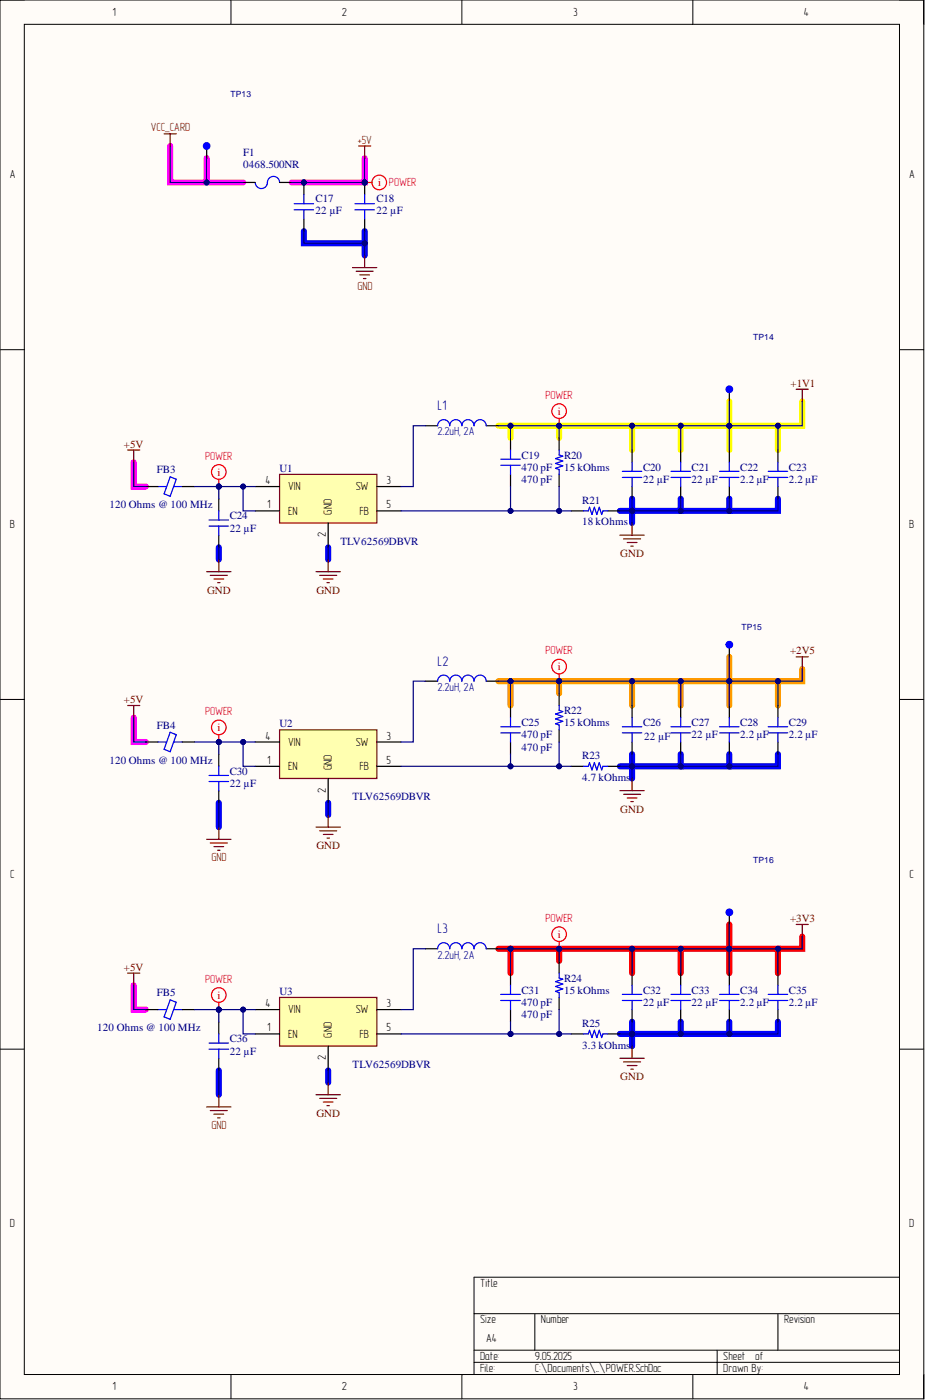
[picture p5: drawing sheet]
<svg xmlns="http://www.w3.org/2000/svg" width="193mm" height="292mm" viewBox="0 0 193 292" stroke-linecap="round" stroke-linejoin="round" font-family="sans-serif">
<defs><g id="words">
<g font-size="2.9" fill="#000080">
<text x="91.3" y="85.6">L1</text>
<text x="91.3" y="138.9">L2</text>
<text x="91.3" y="194.7">L3</text>
</g>
<g font-size="2.5">
<text x="23.5" y="3.3">1</text>
<text x="71.3" y="3.3">2</text>
<text x="119.6" y="3.3">3</text>
<text x="167.7" y="3.3">4</text>
<text x="2" y="37.2">A</text>
<text x="189.7" y="37.2">A</text>
<text x="55.4" y="101">4</text>
<text x="80.6" y="101">3</text>
<text x="55.7" y="106.1">1</text>
<text x="60.1" y="107.4">EN</text>
<text x="60.1" y="102.3">VIN</text>
<text x="69.2" y="107.4" transform="rotate(-90 69.2 107.4)">GND</text>
<text x="74.2" y="102.3">SW</text>
<text x="75" y="107.4">FB</text>
<text x="80.6" y="106.1">5</text>
<text x="2" y="110.1">B</text>
<text x="68" y="112.1" transform="rotate(-90 68 112.1)">2</text>
<text x="189.7" y="110.1">B</text>
<text x="55.4" y="154.3">4</text>
<text x="60.1" y="155.6">VIN</text>
<text x="74.2" y="155.6">SW</text>
<text x="80.6" y="154.3">3</text>
<text x="55.7" y="159.4">1</text>
<text x="60.1" y="160.6">EN</text>
<text x="69.2" y="160.6" transform="rotate(-90 69.2 160.6)">GND</text>
<text x="75" y="160.6">FB</text>
<text x="80.6" y="159.4">5</text>
<text x="68" y="165.4" transform="rotate(-90 68 165.4)">2</text>
<text x="2.1" y="183.2">C</text>
<text x="189.8" y="183.2">C</text>
<text x="55.4" y="210.1">4</text>
<text x="55.7" y="215.2">1</text>
<text x="60.1" y="211.4">VIN</text>
<text x="74.2" y="211.4">SW</text>
<text x="80.6" y="210.1">3</text>
<text x="80.6" y="215.2">5</text>
<text x="60.1" y="216.5">EN</text>
<text x="68" y="221.2" transform="rotate(-90 68 221.2)">2</text>
<text x="69.2" y="216.5" transform="rotate(-90 69.2 216.5)">GND</text>
<text x="75" y="216.5">FB</text>
<text x="2" y="256.1">D</text>
<text x="189.7" y="256.1">D</text>
<text x="100.2" y="268.5">Title</text>
<text x="100.2" y="276.1">Size</text>
<text x="101.4" y="279.9">A4</text>
<text x="112.8" y="276.1">Number</text>
<text x="163.6" y="276.1">Revision</text>
<text x="100.2" y="283.7">Date:</text>
<text x="100.2" y="286.3">File:</text>
<text x="111.6" y="283.7">9.05.2025</text>
<text x="111.6" y="286.3">C:\Documents\..\POWER.SchDoc</text>
<text x="150.9" y="283.7">Sheet</text>
<text x="150.9" y="286.3">Drawn By:</text>
<text x="157.6" y="283.7">of</text>
<text x="23.5" y="290.1">1</text>
<text x="71.3" y="290.1">2</text>
<text x="119.6" y="290.1">3</text>
<text x="167.7" y="290.1">4</text>
</g>
<g font-size="2.5" fill="#800000">
<text x="31.4" y="27.4">VCC_CARD</text>
<text x="74.6" y="29.9">+5V</text>
<text x="74.6" y="60.4">GND</text>
<text x="44.1" y="179.7">GND</text>
<text x="44.1" y="235.5">GND</text>
</g>
<g font-size="2.5" fill="#f00">
<text x="113.8" y="83.2">POWER</text>
<text x="42.8" y="95.9">POWER</text>
<text x="113.8" y="136.5">POWER</text>
<text x="42.8" y="149.2">POWER</text>
<text x="113.8" y="192.4">POWER</text>
<text x="42.8" y="205.1">POWER</text>
</g>
<g font-size="2.5" fill="#000080">
<text x="91.3" y="90.9">2.2uH, 2A</text>
<text x="91.3" y="144.2">2.2uH, 2A</text>
<text x="91.3" y="200">2.2uH, 2A</text>
</g>
<g font-size="2.3" fill="#000080">
<text x="50.7" y="32.5">F1</text>
<text x="50.7" y="35">0468.500NR</text>
<text x="65.8" y="42.1">C17</text>
<text x="65.8" y="44.7">22 µF</text>
<text x="78.5" y="42.1">C18</text>
<text x="78.5" y="44.7">22 µF</text>
<text x="108.8" y="95.7">C19</text>
<text x="117.7" y="95.7">R20</text>
<text x="32.7" y="98.7">FB3</text>
<text x="58.3" y="98.5">U1</text>
<text x="108.8" y="100.8">470 pF</text>
<text x="108.8" y="98.2">470 pF</text>
<text x="117.7" y="98.2">15 kOhms</text>
<text x="134.1" y="100.8">22 µF</text>
<text x="134.1" y="98.2">C20</text>
<text x="144.3" y="100.8">22 µF</text>
<text x="144.3" y="98.2">C21</text>
<text x="154.4" y="100.8">2.2 µF</text>
<text x="154.4" y="98.2">C22</text>
<text x="164.6" y="100.8">2.2 µF</text>
<text x="164.6" y="98.2">C23</text>
<text x="22.8" y="106.1">120 Ohms @ 100 MHz</text>
<text x="121.5" y="105.1">R21</text>
<text x="47.9" y="110.9">22 µF</text>
<text x="47.9" y="108.4">C24</text>
<text x="71" y="113.7">TLV62569DBVR</text>
<text x="121.5" y="109.6">18 kOhms</text>
<text x="117.7" y="149">R22</text>
<text x="32.7" y="152">FB4</text>
<text x="58.3" y="151.8">U2</text>
<text x="108.8" y="151.5">C25</text>
<text x="108.8" y="154.1">470 pF</text>
<text x="117.7" y="151.5">15 kOhms</text>
<text x="134.1" y="151.5">C26</text>
<text x="134.4" y="154.3">22 µF</text>
<text x="144.3" y="154.1">22 µF</text>
<text x="144.3" y="151.5">C27</text>
<text x="154.4" y="154.1">2.2 µF</text>
<text x="154.4" y="151.5">C28</text>
<text x="164.6" y="154.1">2.2 µF</text>
<text x="164.6" y="151.5">C29</text>
<text x="22.8" y="159.4">120 Ohms @ 100 MHz</text>
<text x="47.9" y="161.7">C30</text>
<text x="108.8" y="156.6">470 pF</text>
<text x="121.5" y="158.4">R23</text>
<text x="47.9" y="164.2">22 µF</text>
<text x="73.5" y="167">TLV62569DBVR</text>
<text x="121.5" y="162.9">4.7 kOhms</text>
<text x="32.7" y="207.9">FB5</text>
<text x="58.3" y="207.6">U3</text>
<text x="108.8" y="207.3">C31</text>
<text x="108.8" y="209.9">470 pF</text>
<text x="117.7" y="207.3">15 kOhms</text>
<text x="117.7" y="204.8">R24</text>
<text x="134.1" y="209.9">22 µF</text>
<text x="134.1" y="207.3">C32</text>
<text x="144.3" y="209.9">22 µF</text>
<text x="144.3" y="207.3">C33</text>
<text x="154.4" y="209.9">2.2 µF</text>
<text x="154.4" y="207.3">C34</text>
<text x="164.6" y="209.9">2.2 µF</text>
<text x="164.6" y="207.3">C35</text>
<text x="20.3" y="215.2">120 Ohms @ 100 MHz</text>
<text x="108.8" y="212.4">470 pF</text>
<text x="121.5" y="214.2">R25</text>
<text x="47.9" y="220">22 µF</text>
<text x="47.9" y="217.5">C36</text>
<text x="121.5" y="218.8">3.3 kOhms</text>
<text x="73.5" y="222.8">TLV62569DBVR</text>
</g>
<g font-size="2.3" fill="#f00">
<text x="78.9" y="38.8">i POWER</text>
<text x="116.4" y="86.5">i</text>
<text x="45.4" y="99.2">i</text>
<text x="116.4" y="139.8">i</text>
<text x="45.4" y="152.5">i</text>
<text x="116.4" y="195.7">i</text>
<text x="45.4" y="208.4">i</text>
</g>
<g font-size="2.3" fill="#800000">
<text x="164.9" y="80.7">+1V1</text>
<text x="25.9" y="93.4">+5V</text>
<text x="129.4" y="116.2">GND</text>
<text x="43.2" y="123.8">GND</text>
<text x="66" y="123.8">GND</text>
<text x="164.8" y="136.5">+2V5</text>
<text x="25.9" y="146.7">+5V</text>
<text x="129.4" y="169.5">GND</text>
<text x="66" y="177.1">GND</text>
<text x="164.8" y="192.4">+3V3</text>
<text x="25.9" y="202.5">+5V</text>
<text x="129.4" y="225.4">GND</text>
<text x="66" y="233">GND</text>
</g>
<g font-size="1.8" fill="#000080">
<text x="48.1" y="20.1">TP13</text>
<text x="157.1" y="70.9">TP14</text>
<text x="154.7" y="131.5">TP15</text>
<text x="157.1" y="180">TP16</text>
</g>
</g></defs>
<path d="M0 0h192.7v291.9h-192.7z" fill-rule="evenodd" fill="#fffcf8"/>
<path d="M0 0h192.7v291.9h-192.7z" fill="none" stroke="#000" stroke-width=".21"/>
<path d="M5.1 5.1h182.5v281.7h-182.5z" fill-rule="evenodd" fill="#fffcf8"/>
<g fill="none" stroke="#000" stroke-width=".21">
<path d="M0 0h5.1M5.1 5.1h182.5v281.7h-182.5zM48.2 0v5.1M96.4 0v5.1M144.5 0v5.1M187.6 0h5.1v5.1M0 73h5.1M187.6 73h5.1M0 145.9h5.1M187.6 145.9h5.1M0 218.9h5.1M187.6 218.9h5.1"/>
<path d="M98.9 274.1h88.7M111.6 274.1v7.6M162.3 274.1v7.6M187.6 266.5h-88.7v20.3M48.2 286.8v5.1M96.4 286.8v5.1M98.9 281.7h88.7M98.9 284.2h88.7M144.5 286.8v5.1M149.6 281.7v5.1M192.7 286.8v5.1"/>
</g>
<g fill="none" stroke="#00f" stroke-width="1.3">
<path d="M63.4 48.2v2.6h12.7M76.1 48.2v5.1M45.6 114.2v2.5M68.5 114.2v2.5M129.3 106.6h2.6v2.5M131.9 104.1v2.5h10.1v-2.5M152.1 104.1v2.5h-10.1M162.3 104.1v2.5h-10.2M129.3 159.9h2.6v2.5M131.9 157.4v2.5h10.1v-2.5M152.1 157.4v2.5h-10.1M162.3 157.4v2.5h-10.2"/>
<path d="M45.6 167.5v5.1M68.5 167.5v2.5M129.3 215.7h2.6v2.6M131.9 213.2v2.5h10.1v-2.5M152.1 213.2v2.5h-10.1M162.3 213.2v2.5h-10.2M45.6 223.3v5.1M68.5 223.3v2.6"/>
</g>
<path d="M104 88.8h2.5v2.6M106.5 88.8h55.8v5.1M116.6 88.8v2.6M131.9 88.8v5.1M142 88.8v5.1M152.1 83.8v10.1M167.4 83.8v5h-5.1" fill="none" stroke="#ff0" stroke-width="1.3"/>
<path d="M152.1 137v10.2M167.4 139.6v2.5h-5.1M104 142.1h2.5M106.5 142.1h55.8v5.1M106.5 142.1v5.1M116.6 142.1v2.6M131.9 142.1v5.1M142 142.1v5.1" fill="none" stroke="#f90" stroke-width="1.3"/>
<path d="M104 198h2.5M106.5 198h55.8v5M106.5 198v5M116.6 198v2.5M131.9 198v5M142 198v5M152.1 192.9v10.1M167.4 195.4v2.6h-5.1" fill="none" stroke="#f00" stroke-width="1.3"/>
<path d="M35.5 30.5v7.6h15.2M43.1 33v5.1M76.1 33v5.1h-15.2M27.9 96.4v5.1h2.5M27.9 149.7v5.1h2.5M27.9 205.6v5h2.5" fill="none" stroke="#f0f" stroke-width="1.3"/>
<path d="M33 154.8h1.7M35.5 152.8l1.3 .5-1.3 3.5-1.3-.5zM36.3 154.8h1.7M33 210.6h1.7M35.5 208.6l1.3 .5-1.3 3.6-1.3-.5zM36.3 210.6h1.7" fill="none" stroke="#00f" stroke-width=".25"/>
<path d="M30.4 154.8h2.6M38 154.8h2.6M30.4 210.6h2.6M38 210.6h2.6" fill="none" stroke="#000" stroke-width=".25"/>
<path d="M34.2 27.9h2.6M35.5 27.9v2.6M74.8 30.5h2.5M76.1 30.5v2.5M73.5 55.8h5.1M74.3 56.6h3.5M75.1 57.4h2M75.8 58.1h.5M76.1 53.3v2.5" fill="none" stroke="#800000" stroke-width=".25"/>
<circle cx="63.4" cy="38.1" r=".51" fill="#000080"/>
<circle cx="63.4" cy="38.1" r=".51" fill="none" stroke="#000080" stroke-width=".21"/>
<path d="M63.4 38.1v2.5" fill="none" stroke="#000" stroke-width=".25"/>
<circle cx="63.4" cy="38.1" r=".51" fill="#000080"/>
<circle cx="63.4" cy="38.1" r=".51" fill="none" stroke="#000080" stroke-width=".21"/>
<path d="M63.4 45.7v2.5" fill="none" stroke="#000" stroke-width=".25"/>
<path d="M61.4 43.8h4M61.4 42.5h4M63.4 40.6v1.9M63.4 43.8v1.9" fill="none" stroke="#00f" stroke-width=".25"/>
<circle cx="76.1" cy="38.1" r=".51" fill="#000080"/>
<circle cx="76.1" cy="38.1" r=".51" fill="none" stroke="#000080" stroke-width=".21"/>
<path d="M76.1 38.1v2.5" fill="none" stroke="#000" stroke-width=".25"/>
<circle cx="76.1" cy="38.1" r=".51" fill="#000080"/>
<circle cx="76.1" cy="38.1" r=".51" fill="none" stroke="#000080" stroke-width=".21"/>
<path d="M76.1 45.7v2.5" fill="none" stroke="#000" stroke-width=".25"/>
<path d="M74 43.8h4.1M74 42.5h4.1M76.1 40.6v1.9M76.1 43.8v1.9" fill="none" stroke="#00f" stroke-width=".25"/>
<g fill="none" stroke="#f00" stroke-width=".25">
<path d="M76.1 38.1h1.5"/>
<circle cx="79.1" cy="38.1" r="1.52"/>
</g>
<circle cx="76.1" cy="38.1" r=".51" fill="#000080"/>
<circle cx="76.1" cy="38.1" r=".51" fill="none" stroke="#000080" stroke-width=".21"/>
<path d="M58.3 99h20.3v10.1h-20.3z" fill-rule="evenodd" fill="#ffffb0"/>
<g fill="none" stroke="#800000" stroke-width=".25">
<path d="M58.3 99h20.3v10.1h-20.3zM166.1 81.2h2.5M167.4 81.2v2.6M43.1 119.3h5.1M45.6 116.7v2.6M129.3 111.7h5.1M130.1 112.4h3.5M130.8 113.2h2.1M131.6 114h.5M131.9 109.1v2.6M43.9 120h3.5M44.6 120.8h2.1"/>
<path d="M45.4 121.6h.5"/>
</g>
<g fill="none" stroke="#000" stroke-width=".25">
<path d="M88.8 88.8h2.5M101.4 88.8h2.6M106.5 91.4v2.5M106.5 99v2.5M152.1 93.9v2.5M162.3 93.9v2.5M53.3 106.6h5M53.3 101.5h5M68.5 109.1v5.1M78.6 106.6h5.1M78.6 101.5h5.1M152.1 101.5v2.6"/>
<path d="M162.3 101.5v2.6"/>
</g>
<g fill="none" stroke="#00f" stroke-width=".25">
<path d="M91.3 88.8a1.27 1.27 0 0 1 1.3-1.2 1.27 1.27 0 0 1 1.2 1.2 1.27 1.27 0 0 1 1.3-1.2 1.27 1.27 0 0 1 1.3 1.2 1.27 1.27 0 0 1 1.2-1.2 1.27 1.27 0 0 1 1.3 1.2 1.27 1.27 0 0 1 1.3-1.2 1.27 1.27 0 0 1 1.2 1.2M104.5 95.8h4M104.5 97.1h4M106.5 93.9v1.9M106.5 97.1v1.9M150.1 98.3h4.1M150.1 99.6h4.1M152.1 96.4v1.9M152.1 99.6v1.9M160.3 98.3h4M160.3 99.6h4M162.3 96.4v1.9"/>
<path d="M162.3 99.6v1.9"/>
</g>
<path d="M58.3 152.3h20.3v10.1h-20.3z" fill-rule="evenodd" fill="#ffffb0"/>
<path d="M166.1 137h2.5M167.4 137v2.6M26.6 147.2h2.6M27.9 147.2v2.5M58.3 152.3h20.3v10.1h-20.3zM129.3 165h5.1M130.1 165.7h3.5M130.8 166.5h2.1M131.6 167.2h.5M131.9 162.4v2.6" fill="none" stroke="#800000" stroke-width=".25"/>
<g fill="none" stroke="#000" stroke-width=".25">
<path d="M53.3 159.9h5M53.3 154.8h5M78.6 159.9h5.1M78.6 154.8h5.1M88.8 142.1h2.5M101.4 142.1h2.6M106.5 147.2v2.5M106.5 154.8v2.6M152.1 147.2v2.5M152.1 154.8v2.6M162.3 147.2v2.5M162.3 154.8v2.6"/>
<path d="M68.5 162.4v5.1"/>
</g>
<g fill="none" stroke="#00f" stroke-width=".25">
<path d="M91.3 142.1a1.27 1.27 0 0 1 1.3-1.2 1.27 1.27 0 0 1 1.2 1.2 1.27 1.27 0 0 1 1.3-1.2 1.27 1.27 0 0 1 1.3 1.2 1.27 1.27 0 0 1 1.2-1.2 1.27 1.27 0 0 1 1.3 1.2 1.27 1.27 0 0 1 1.3-1.2 1.27 1.27 0 0 1 1.2 1.2M104.5 151.6h4M104.5 152.9h4M106.5 149.7v1.9M106.5 152.9v1.9M150.1 151.6h4.1M150.1 152.9h4.1M152.1 149.7v1.9M152.1 152.9v1.9M160.3 151.6h4M160.3 152.9h4M162.3 149.7v1.9"/>
<path d="M162.3 152.9v1.9"/>
</g>
<path d="M58.3 208.1h20.3v10.2h-20.3z" fill-rule="evenodd" fill="#ffffb0"/>
<g fill="none" stroke="#800000" stroke-width=".25">
<path d="M26.6 93.9h2.6M27.9 93.9v2.5M65.9 119.3h5.1M68.5 116.7v2.6M66.7 120h3.5M67.5 120.8h2M68.2 121.6h.5M43.1 175.1h5.1M43.9 175.9h3.5M44.6 176.6h2.1M45.4 177.4h.5M45.6 172.6v2.5"/>
<path d="M65.9 172.6h5.1M66.7 173.3h3.5M67.5 174.1h2M68.2 174.9h.5M68.5 170v2.6M166.1 192.9h2.5M167.4 192.9v2.5M26.6 203h2.6M27.9 203v2.6M58.3 208.1h20.3v10.2h-20.3zM131.9 218.3v2.5M43.1 230.9h5.1"/>
<path d="M43.9 231.7h3.5M44.6 232.5h2.1M45.4 233.2h.5M45.6 228.4v2.5M65.9 228.4h5.1M66.7 229.2h3.5M67.5 229.9h2M68.2 230.7h.5M68.5 225.9v2.5M129.3 220.8h5.1M130.1 221.6h3.5M130.8 222.3h2.1"/>
<path d="M131.6 223.1h.5"/>
</g>
<g fill="none" stroke="#000" stroke-width=".25">
<path d="M116.6 91.4v2.5M116.6 99v2.5M131.9 93.9v2.5M142 93.9v2.5M30.4 101.5h2.6M38 101.5h2.6M45.6 104.1v2.5M45.6 111.7v2.5M119.2 106.6h2.5M126.8 106.6h2.5M131.9 101.5v2.6M142 101.5v2.6"/>
<path d="M45.6 157.4v2.5M116.6 144.7v2.5M116.6 152.3v2.5M119.2 159.9h2.5M126.8 159.9h2.5M131.9 147.2v2.5M131.9 154.8v2.6M142 147.2v2.5M142 154.8v2.6M45.6 165v2.5M88.8 198h2.5M101.4 198h2.6"/>
<path d="M45.6 213.2v2.5M53.3 215.7h5M53.3 210.6h5M68.5 218.3v5M78.6 215.7h5.1M78.6 210.6h5.1M106.5 203v2.6M106.5 210.6v2.6M116.6 200.5v2.5M116.6 208.1v2.5M119.2 215.7h2.5M126.8 215.7h2.5"/>
<path d="M131.9 203v2.6M131.9 210.6v2.6M142 203v2.6M142 210.6v2.6M152.1 203v2.6M152.1 210.6v2.6M162.3 203v2.6M162.3 210.6v2.6M45.6 220.8v2.5"/>
</g>
<g fill="none" stroke="#00f" stroke-width=".25">
<path d="M35.5 99.5l1.3 .5-1.3 3.5-1.3-.5zM116.6 93.9v1l.8 .3-1.5 .5 1.5 .5-1.5 .5 1.5 .5-1.5 .5 .7 .3v1M129.8 98.3h4.1M129.8 99.6h4.1M131.9 96.4v1.9M131.9 99.6v1.9M140 98.3h4M140 99.6h4M142 96.4v1.9M142 99.6v1.9M33 101.5h1.7M36.3 101.5h1.7"/>
<path d="M43.6 108.5h4.1M43.6 109.8h4.1M45.6 106.6v1.9M45.6 109.8v1.9M121.7 106.6h1l.3-.8 .5 1.6 .5-1.6 .5 1.6 .5-1.6 .5 1.6 .3-.8h1M45.6 159.9v1.9M116.6 147.2v1l.8 .3-1.5 .5 1.5 .5-1.5 .5 1.5 .5-1.5 .5 .7 .3v1M121.7 159.9h1l.3-.8 .5 1.5 .5-1.5 .5 1.5 .5-1.5 .5 1.5 .3-.7h1M129.8 151.6h4.1M129.8 152.9h4.1M131.9 149.7v1.9M131.9 152.9v1.9"/>
<path d="M140 151.6h4M140 152.9h4M142 149.7v1.9M142 152.9v1.9M43.6 161.8h4.1M43.6 163.1h4.1M45.6 163.1v1.9M91.3 198a1.27 1.27 0 0 1 1.3-1.3 1.27 1.27 0 0 1 1.2 1.3 1.27 1.27 0 0 1 1.3-1.3 1.27 1.27 0 0 1 1.3 1.3 1.27 1.27 0 0 1 1.2-1.3 1.27 1.27 0 0 1 1.3 1.3 1.27 1.27 0 0 1 1.3-1.3 1.27 1.27 0 0 1 1.2 1.3M43.6 217.6h4.1M43.6 218.9h4.1M45.6 215.7v1.9M45.6 218.9v1.9"/>
<path d="M104.5 207.5h4M104.5 208.7h4M106.5 205.6v1.9M106.5 208.7v1.9M116.6 203v1l.8 .3-1.5 .5 1.5 .5-1.5 .5 1.5 .5-1.5 .5 .7 .3v1M121.7 215.7h1l.3-.7 .5 1.5 .5-1.5 .5 1.5 .5-1.5 .5 1.5 .3-.8h1M129.8 207.5h4.1M129.8 208.7h4.1M131.9 205.6v1.9M131.9 208.7v1.9M140 207.5h4M140 208.7h4"/>
<path d="M142 205.6v1.9M142 208.7v1.9M150.1 207.5h4.1M150.1 208.7h4.1M152.1 205.6v1.9M152.1 208.7v1.9M160.3 207.5h4M160.3 208.7h4M162.3 205.6v1.9M162.3 208.7v1.9"/>
</g>
<g fill="none" stroke="#f00" stroke-width=".25">
<path d="M45.6 100v1.5"/>
<circle cx="45.6" cy="98.5" r="1.52"/>
</g>
<circle cx="45.6" cy="101.5" r=".51" fill="#000080"/>
<circle cx="45.6" cy="101.5" r=".51" fill="none" stroke="#000080" stroke-width=".21"/>
<g fill="none" stroke="#f00" stroke-width=".25">
<path d="M116.6 87.3v1.5"/>
<circle cx="116.6" cy="85.8" r="1.52"/>
</g>
<circle cx="116.6" cy="88.8" r=".51" fill="#000080"/>
<circle cx="116.6" cy="88.8" r=".51" fill="none" stroke="#000080" stroke-width=".21"/>
<g fill="none" stroke="#f00" stroke-width=".25">
<path d="M116.6 140.6v1.5"/>
<circle cx="116.6" cy="139.1" r="1.52"/>
</g>
<circle cx="116.6" cy="142.1" r=".51" fill="#000080"/>
<circle cx="116.6" cy="142.1" r=".51" fill="none" stroke="#000080" stroke-width=".21"/>
<g fill="none" stroke="#f00" stroke-width=".25">
<path d="M116.6 196.4v1.6"/>
<circle cx="116.6" cy="194.9" r="1.52"/>
</g>
<circle cx="116.6" cy="198" r=".51" fill="#000080"/>
<circle cx="116.6" cy="198" r=".51" fill="none" stroke="#000080" stroke-width=".21"/>
<g fill="none" stroke="#f00" stroke-width=".25">
<path d="M45.6 153.3v1.5"/>
<circle cx="45.6" cy="151.8" r="1.52"/>
</g>
<circle cx="45.6" cy="154.8" r=".51" fill="#000080"/>
<circle cx="45.6" cy="154.8" r=".51" fill="none" stroke="#000080" stroke-width=".21"/>
<g fill="none" stroke="#f00" stroke-width=".25">
<path d="M45.6 209.1v1.5"/>
<circle cx="45.6" cy="207.6" r="1.52"/>
</g>
<circle cx="45.6" cy="210.6" r=".51" fill="#000080"/>
<circle cx="45.6" cy="210.6" r=".51" fill="none" stroke="#000080" stroke-width=".21"/>
<path d="M55.8 38a1.27 1.27 0 0 1-1.2 1.3 1.27 1.27 0 0 1-1.3-1.2M58.3 38a1.27 1.27 0 0 0-1.3-1.2 1.27 1.27 0 0 0-1.2 1.3" fill="none" stroke="#00f" stroke-width=".25"/>
<path d="M50.7 38.1h2.6M58.3 38.1h2.6M152.1 81.2v2.6" fill="none" stroke="#000" stroke-width=".25"/>
<circle cx="152.1" cy="81.2" r=".7" fill="#00f"/>
<circle cx="152.1" cy="81.2" r=".7" fill="none" stroke="#00f" stroke-width=".21"/>
<path d="M152.1 134.5v2.5" fill="none" stroke="#000" stroke-width=".25"/>
<circle cx="152.1" cy="134.5" r=".7" fill="#00f"/>
<circle cx="152.1" cy="134.5" r=".7" fill="none" stroke="#00f" stroke-width=".21"/>
<path d="M152.1 190.3v2.6" fill="none" stroke="#000" stroke-width=".25"/>
<circle cx="152.2" cy="190.3" r=".7" fill="#00f"/>
<circle cx="152.2" cy="190.3" r=".7" fill="none" stroke="#00f" stroke-width=".21"/>
<path d="M43.1 30.5v2.5" fill="none" stroke="#000" stroke-width=".25"/>
<circle cx="43.1" cy="30.5" r=".7" fill="#00f"/>
<circle cx="43.1" cy="30.5" r=".7" fill="none" stroke="#00f" stroke-width=".21"/>
<path d="M63.4 48.2v2.6h12.7" fill="none" stroke="#000080" stroke-width=".25"/>
<circle cx="76.1" cy="50.8" r=".51" fill="#000080"/>
<circle cx="76.1" cy="50.8" r=".51" fill="none" stroke="#000080" stroke-width=".21"/>
<path d="M45.6 114.2v2.5M129.3 106.6h2.6v2.5" fill="none" stroke="#000080" stroke-width=".25"/>
<circle cx="131.9" cy="106.6" r=".51" fill="#000080"/>
<circle cx="131.9" cy="106.6" r=".51" fill="none" stroke="#000080" stroke-width=".21"/>
<path d="M131.9 88.8v5.1" fill="none" stroke="#000080" stroke-width=".25"/>
<circle cx="131.9" cy="88.8" r=".51" fill="#000080"/>
<circle cx="131.9" cy="88.8" r=".51" fill="none" stroke="#000080" stroke-width=".21"/>
<path d="M142 88.8v5.1" fill="none" stroke="#000080" stroke-width=".25"/>
<circle cx="142" cy="88.8" r=".51" fill="#000080"/>
<circle cx="142" cy="88.8" r=".51" fill="none" stroke="#000080" stroke-width=".21"/>
<path d="M131.9 104.1v2.5" fill="none" stroke="#000080" stroke-width=".25"/>
<circle cx="131.9" cy="106.6" r=".51" fill="#000080"/>
<circle cx="131.9" cy="106.6" r=".51" fill="none" stroke="#000080" stroke-width=".21"/>
<path d="M142 104.1v2.5h-10.1" fill="none" stroke="#000080" stroke-width=".25"/>
<circle cx="131.9" cy="106.6" r=".51" fill="#000080"/>
<circle cx="131.9" cy="106.6" r=".51" fill="none" stroke="#000080" stroke-width=".21"/>
<circle cx="142" cy="106.6" r=".51" fill="#000080"/>
<circle cx="142" cy="106.6" r=".51" fill="none" stroke="#000080" stroke-width=".21"/>
<path d="M152.1 104.1v2.5h-10.1" fill="none" stroke="#000080" stroke-width=".25"/>
<circle cx="142" cy="106.6" r=".51" fill="#000080"/>
<circle cx="142" cy="106.6" r=".51" fill="none" stroke="#000080" stroke-width=".21"/>
<circle cx="152.1" cy="106.6" r=".51" fill="#000080"/>
<circle cx="152.1" cy="106.6" r=".51" fill="none" stroke="#000080" stroke-width=".21"/>
<path d="M162.3 104.1v2.5h-10.2" fill="none" stroke="#000080" stroke-width=".25"/>
<circle cx="152.1" cy="106.6" r=".51" fill="#000080"/>
<circle cx="152.1" cy="106.6" r=".51" fill="none" stroke="#000080" stroke-width=".21"/>
<path d="M167.4 83.8v5h-5.1" fill="none" stroke="#000080" stroke-width=".25"/>
<circle cx="162.3" cy="88.8" r=".51" fill="#000080"/>
<circle cx="162.3" cy="88.8" r=".51" fill="none" stroke="#000080" stroke-width=".21"/>
<path d="M129.3 159.9h2.6v2.5" fill="none" stroke="#000080" stroke-width=".25"/>
<circle cx="131.9" cy="159.9" r=".51" fill="#000080"/>
<circle cx="131.9" cy="159.9" r=".51" fill="none" stroke="#000080" stroke-width=".21"/>
<path d="M131.9 157.4v2.5" fill="none" stroke="#000080" stroke-width=".25"/>
<circle cx="131.9" cy="159.9" r=".51" fill="#000080"/>
<circle cx="131.9" cy="159.9" r=".51" fill="none" stroke="#000080" stroke-width=".21"/>
<path d="M142 157.4v2.5h-10.1" fill="none" stroke="#000080" stroke-width=".25"/>
<circle cx="131.9" cy="159.9" r=".51" fill="#000080"/>
<circle cx="131.9" cy="159.9" r=".51" fill="none" stroke="#000080" stroke-width=".21"/>
<circle cx="142" cy="159.9" r=".51" fill="#000080"/>
<circle cx="142" cy="159.9" r=".51" fill="none" stroke="#000080" stroke-width=".21"/>
<path d="M152.1 157.4v2.5h-10.1" fill="none" stroke="#000080" stroke-width=".25"/>
<circle cx="142" cy="159.9" r=".51" fill="#000080"/>
<circle cx="142" cy="159.9" r=".51" fill="none" stroke="#000080" stroke-width=".21"/>
<circle cx="152.1" cy="159.9" r=".51" fill="#000080"/>
<circle cx="152.1" cy="159.9" r=".51" fill="none" stroke="#000080" stroke-width=".21"/>
<path d="M162.3 157.4v2.5h-10.2" fill="none" stroke="#000080" stroke-width=".25"/>
<circle cx="152.1" cy="159.9" r=".51" fill="#000080"/>
<circle cx="152.1" cy="159.9" r=".51" fill="none" stroke="#000080" stroke-width=".21"/>
<path d="M167.4 139.6v2.5h-5.1" fill="none" stroke="#000080" stroke-width=".25"/>
<circle cx="162.3" cy="142.1" r=".51" fill="#000080"/>
<circle cx="162.3" cy="142.1" r=".51" fill="none" stroke="#000080" stroke-width=".21"/>
<path d="M131.9 213.2v2.5" fill="none" stroke="#000080" stroke-width=".25"/>
<circle cx="131.9" cy="215.7" r=".51" fill="#000080"/>
<circle cx="131.9" cy="215.7" r=".51" fill="none" stroke="#000080" stroke-width=".21"/>
<path d="M142 213.2v2.5h-10.1" fill="none" stroke="#000080" stroke-width=".25"/>
<circle cx="131.9" cy="215.7" r=".51" fill="#000080"/>
<circle cx="131.9" cy="215.7" r=".51" fill="none" stroke="#000080" stroke-width=".21"/>
<circle cx="142" cy="215.7" r=".51" fill="#000080"/>
<circle cx="142" cy="215.7" r=".51" fill="none" stroke="#000080" stroke-width=".21"/>
<path d="M152.1 213.2v2.5h-10.1" fill="none" stroke="#000080" stroke-width=".25"/>
<circle cx="142" cy="215.7" r=".51" fill="#000080"/>
<circle cx="142" cy="215.7" r=".51" fill="none" stroke="#000080" stroke-width=".21"/>
<circle cx="152.1" cy="215.7" r=".51" fill="#000080"/>
<circle cx="152.1" cy="215.7" r=".51" fill="none" stroke="#000080" stroke-width=".21"/>
<path d="M162.3 213.2v2.5h-10.2" fill="none" stroke="#000080" stroke-width=".25"/>
<circle cx="152.1" cy="215.7" r=".51" fill="#000080"/>
<circle cx="152.1" cy="215.7" r=".51" fill="none" stroke="#000080" stroke-width=".21"/>
<path d="M167.4 195.4v2.6h-5.1" fill="none" stroke="#000080" stroke-width=".25"/>
<circle cx="162.3" cy="198" r=".51" fill="#000080"/>
<circle cx="162.3" cy="198" r=".51" fill="none" stroke="#000080" stroke-width=".21"/>
<path d="M45.6 101.5v2.6" fill="none" stroke="#000080" stroke-width=".25"/>
<circle cx="45.6" cy="101.5" r=".51" fill="#000080"/>
<circle cx="45.6" cy="101.5" r=".51" fill="none" stroke="#000080" stroke-width=".21"/>
<path d="M45.6 154.8v2.6M45.6 167.5v5.1" fill="none" stroke="#000080" stroke-width=".25"/>
<circle cx="45.6" cy="154.8" r=".51" fill="#000080"/>
<circle cx="45.6" cy="154.8" r=".51" fill="none" stroke="#000080" stroke-width=".21"/>
<path d="M45.6 210.6v2.6M45.6 223.3v5.1" fill="none" stroke="#000080" stroke-width=".25"/>
<circle cx="45.6" cy="210.6" r=".51" fill="#000080"/>
<circle cx="45.6" cy="210.6" r=".51" fill="none" stroke="#000080" stroke-width=".21"/>
<path d="M116.6 88.8v2.6" fill="none" stroke="#000080" stroke-width=".25"/>
<circle cx="116.6" cy="88.8" r=".51" fill="#000080"/>
<circle cx="116.6" cy="88.8" r=".51" fill="none" stroke="#000080" stroke-width=".21"/>
<path d="M106.5 142.1v5.1" fill="none" stroke="#000080" stroke-width=".25"/>
<circle cx="106.5" cy="142.1" r=".51" fill="#000080"/>
<circle cx="106.5" cy="142.1" r=".51" fill="none" stroke="#000080" stroke-width=".21"/>
<path d="M116.6 142.1v2.6" fill="none" stroke="#000080" stroke-width=".25"/>
<circle cx="116.6" cy="142.1" r=".51" fill="#000080"/>
<circle cx="116.6" cy="142.1" r=".51" fill="none" stroke="#000080" stroke-width=".21"/>
<path d="M104 142.1h2.5" fill="none" stroke="#000080" stroke-width=".25"/>
<circle cx="106.5" cy="142.1" r=".51" fill="#000080"/>
<circle cx="106.5" cy="142.1" r=".51" fill="none" stroke="#000080" stroke-width=".21"/>
<path d="M106.5 198v5" fill="none" stroke="#000080" stroke-width=".25"/>
<circle cx="106.5" cy="198" r=".51" fill="#000080"/>
<circle cx="106.5" cy="198" r=".51" fill="none" stroke="#000080" stroke-width=".21"/>
<path d="M116.6 198v2.5" fill="none" stroke="#000080" stroke-width=".25"/>
<circle cx="116.6" cy="198" r=".51" fill="#000080"/>
<circle cx="116.6" cy="198" r=".51" fill="none" stroke="#000080" stroke-width=".21"/>
<path d="M104 198h2.5" fill="none" stroke="#000080" stroke-width=".25"/>
<circle cx="106.5" cy="198" r=".51" fill="#000080"/>
<circle cx="106.5" cy="198" r=".51" fill="none" stroke="#000080" stroke-width=".21"/>
<path d="M131.9 142.1v5.1" fill="none" stroke="#000080" stroke-width=".25"/>
<circle cx="131.9" cy="142.1" r=".51" fill="#000080"/>
<circle cx="131.9" cy="142.1" r=".51" fill="none" stroke="#000080" stroke-width=".21"/>
<path d="M142 142.1v5.1" fill="none" stroke="#000080" stroke-width=".25"/>
<circle cx="142" cy="142.1" r=".51" fill="#000080"/>
<circle cx="142" cy="142.1" r=".51" fill="none" stroke="#000080" stroke-width=".21"/>
<path d="M131.9 198v5" fill="none" stroke="#000080" stroke-width=".25"/>
<circle cx="131.9" cy="198" r=".51" fill="#000080"/>
<circle cx="131.9" cy="198" r=".51" fill="none" stroke="#000080" stroke-width=".21"/>
<path d="M142 198v5" fill="none" stroke="#000080" stroke-width=".25"/>
<circle cx="142" cy="198" r=".51" fill="#000080"/>
<circle cx="142" cy="198" r=".51" fill="none" stroke="#000080" stroke-width=".21"/>
<path d="M104 88.8h2.5v2.6" fill="none" stroke="#000080" stroke-width=".25"/>
<circle cx="106.5" cy="88.8" r=".51" fill="#000080"/>
<circle cx="106.5" cy="88.8" r=".51" fill="none" stroke="#000080" stroke-width=".21"/>
<path d="M68.5 114.2v2.5M116.6 101.5v5.1" fill="none" stroke="#000080" stroke-width=".25"/>
<circle cx="116.6" cy="106.6" r=".51" fill="#000080"/>
<circle cx="116.6" cy="106.6" r=".51" fill="none" stroke="#000080" stroke-width=".21"/>
<path d="M116.6 154.8v5.1" fill="none" stroke="#000080" stroke-width=".25"/>
<circle cx="116.6" cy="159.9" r=".51" fill="#000080"/>
<circle cx="116.6" cy="159.9" r=".51" fill="none" stroke="#000080" stroke-width=".21"/>
<path d="M106.5 213.2v2.5" fill="none" stroke="#000080" stroke-width=".25"/>
<circle cx="106.5" cy="215.7" r=".51" fill="#000080"/>
<circle cx="106.5" cy="215.7" r=".51" fill="none" stroke="#000080" stroke-width=".21"/>
<path d="M129.3 215.7h2.6v2.6" fill="none" stroke="#000080" stroke-width=".25"/>
<circle cx="131.9" cy="215.7" r=".51" fill="#000080"/>
<circle cx="131.9" cy="215.7" r=".51" fill="none" stroke="#000080" stroke-width=".21"/>
<path d="M116.6 210.6v5.1" fill="none" stroke="#000080" stroke-width=".25"/>
<circle cx="116.6" cy="215.7" r=".51" fill="#000080"/>
<circle cx="116.6" cy="215.7" r=".51" fill="none" stroke="#000080" stroke-width=".21"/>
<path d="M40.6 154.8h5" fill="none" stroke="#000080" stroke-width=".25"/>
<circle cx="45.6" cy="154.8" r=".51" fill="#000080"/>
<circle cx="45.6" cy="154.8" r=".51" fill="none" stroke="#000080" stroke-width=".21"/>
<path d="M27.9 149.7v5.1h2.5M27.9 205.6v5h2.5M40.6 210.6h5" fill="none" stroke="#000080" stroke-width=".25"/>
<circle cx="45.6" cy="210.6" r=".51" fill="#000080"/>
<circle cx="45.6" cy="210.6" r=".51" fill="none" stroke="#000080" stroke-width=".21"/>
<path d="M27.9 96.4v5.1h2.5M40.6 101.5h5" fill="none" stroke="#000080" stroke-width=".25"/>
<circle cx="45.6" cy="101.5" r=".51" fill="#000080"/>
<circle cx="45.6" cy="101.5" r=".51" fill="none" stroke="#000080" stroke-width=".21"/>
<path d="M152.1 198v5" fill="none" stroke="#000080" stroke-width=".25"/>
<circle cx="152.1" cy="198" r=".51" fill="#000080"/>
<circle cx="152.1" cy="198" r=".51" fill="none" stroke="#000080" stroke-width=".21"/>
<path d="M152.1 142.1v5.1" fill="none" stroke="#000080" stroke-width=".25"/>
<circle cx="152.1" cy="142.1" r=".51" fill="#000080"/>
<circle cx="152.1" cy="142.1" r=".51" fill="none" stroke="#000080" stroke-width=".21"/>
<path d="M152.1 88.8v5.1" fill="none" stroke="#000080" stroke-width=".25"/>
<circle cx="152.1" cy="88.8" r=".51" fill="#000080"/>
<circle cx="152.1" cy="88.8" r=".51" fill="none" stroke="#000080" stroke-width=".21"/>
<path d="M88.8 88.8h-2.6v12.7h-2.5M106.5 101.5v5.1h-22.8" fill="none" stroke="#000080" stroke-width=".25"/>
<circle cx="106.5" cy="106.6" r=".51" fill="#000080"/>
<circle cx="106.5" cy="106.6" r=".51" fill="none" stroke="#000080" stroke-width=".21"/>
<path d="M50.7 101.5v5.1h2.6" fill="none" stroke="#000080" stroke-width=".25"/>
<circle cx="50.7" cy="101.5" r=".51" fill="#000080"/>
<circle cx="50.7" cy="101.5" r=".51" fill="none" stroke="#000080" stroke-width=".21"/>
<path d="M88.8 142.1h-2.6v12.7h-2.5M106.5 157.4v2.5h-22.8" fill="none" stroke="#000080" stroke-width=".25"/>
<circle cx="106.5" cy="159.9" r=".51" fill="#000080"/>
<circle cx="106.5" cy="159.9" r=".51" fill="none" stroke="#000080" stroke-width=".21"/>
<path d="M50.7 154.8v5.1h2.6" fill="none" stroke="#000080" stroke-width=".25"/>
<circle cx="50.7" cy="154.8" r=".51" fill="#000080"/>
<circle cx="50.7" cy="154.8" r=".51" fill="none" stroke="#000080" stroke-width=".21"/>
<path d="M68.5 167.5v2.5M88.8 198h-2.6v12.6h-2.5M83.7 215.7h22.8" fill="none" stroke="#000080" stroke-width=".25"/>
<circle cx="106.5" cy="215.7" r=".51" fill="#000080"/>
<circle cx="106.5" cy="215.7" r=".51" fill="none" stroke="#000080" stroke-width=".21"/>
<path d="M50.7 210.6v5.1h2.6" fill="none" stroke="#000080" stroke-width=".25"/>
<circle cx="50.7" cy="210.6" r=".51" fill="#000080"/>
<circle cx="50.7" cy="210.6" r=".51" fill="none" stroke="#000080" stroke-width=".21"/>
<path d="M76.1 33v5.1h-15.2M68.5 223.3v2.6" fill="none" stroke="#000080" stroke-width=".25"/>
<circle cx="63.4" cy="38.1" r=".51" fill="#000080"/>
<circle cx="63.4" cy="38.1" r=".51" fill="none" stroke="#000080" stroke-width=".21"/>
<circle cx="76.1" cy="38.1" r=".51" fill="#000080"/>
<circle cx="76.1" cy="38.1" r=".51" fill="none" stroke="#000080" stroke-width=".21"/>
<path d="M76.1 48.2v5.1" fill="none" stroke="#000080" stroke-width=".25"/>
<circle cx="76.1" cy="50.8" r=".51" fill="#000080"/>
<circle cx="76.1" cy="50.8" r=".51" fill="none" stroke="#000080" stroke-width=".21"/>
<path d="M106.5 106.6h12.7" fill="none" stroke="#000080" stroke-width=".25"/>
<circle cx="106.5" cy="106.6" r=".51" fill="#000080"/>
<circle cx="106.5" cy="106.6" r=".51" fill="none" stroke="#000080" stroke-width=".21"/>
<circle cx="116.6" cy="106.6" r=".51" fill="#000080"/>
<circle cx="116.6" cy="106.6" r=".51" fill="none" stroke="#000080" stroke-width=".21"/>
<path d="M106.5 159.9h12.7" fill="none" stroke="#000080" stroke-width=".25"/>
<circle cx="106.5" cy="159.9" r=".51" fill="#000080"/>
<circle cx="106.5" cy="159.9" r=".51" fill="none" stroke="#000080" stroke-width=".21"/>
<circle cx="116.6" cy="159.9" r=".51" fill="#000080"/>
<circle cx="116.6" cy="159.9" r=".51" fill="none" stroke="#000080" stroke-width=".21"/>
<path d="M106.5 215.7h12.7" fill="none" stroke="#000080" stroke-width=".25"/>
<circle cx="106.5" cy="215.7" r=".51" fill="#000080"/>
<circle cx="106.5" cy="215.7" r=".51" fill="none" stroke="#000080" stroke-width=".21"/>
<circle cx="116.6" cy="215.7" r=".51" fill="#000080"/>
<circle cx="116.6" cy="215.7" r=".51" fill="none" stroke="#000080" stroke-width=".21"/>
<path d="M106.5 198h55.8v5" fill="none" stroke="#000080" stroke-width=".25"/>
<circle cx="106.5" cy="198" r=".51" fill="#000080"/>
<circle cx="106.5" cy="198" r=".51" fill="none" stroke="#000080" stroke-width=".21"/>
<circle cx="116.6" cy="198" r=".51" fill="#000080"/>
<circle cx="116.6" cy="198" r=".51" fill="none" stroke="#000080" stroke-width=".21"/>
<circle cx="131.9" cy="198" r=".51" fill="#000080"/>
<circle cx="131.9" cy="198" r=".51" fill="none" stroke="#000080" stroke-width=".21"/>
<circle cx="142" cy="198" r=".51" fill="#000080"/>
<circle cx="142" cy="198" r=".51" fill="none" stroke="#000080" stroke-width=".21"/>
<circle cx="152.1" cy="198" r=".51" fill="#000080"/>
<circle cx="152.1" cy="198" r=".51" fill="none" stroke="#000080" stroke-width=".21"/>
<circle cx="162.3" cy="198" r=".51" fill="#000080"/>
<circle cx="162.3" cy="198" r=".51" fill="none" stroke="#000080" stroke-width=".21"/>
<path d="M106.5 142.1h55.8v5.1" fill="none" stroke="#000080" stroke-width=".25"/>
<circle cx="106.5" cy="142.1" r=".51" fill="#000080"/>
<circle cx="106.5" cy="142.1" r=".51" fill="none" stroke="#000080" stroke-width=".21"/>
<circle cx="116.6" cy="142.1" r=".51" fill="#000080"/>
<circle cx="116.6" cy="142.1" r=".51" fill="none" stroke="#000080" stroke-width=".21"/>
<circle cx="131.9" cy="142.1" r=".51" fill="#000080"/>
<circle cx="131.9" cy="142.1" r=".51" fill="none" stroke="#000080" stroke-width=".21"/>
<circle cx="142" cy="142.1" r=".51" fill="#000080"/>
<circle cx="142" cy="142.1" r=".51" fill="none" stroke="#000080" stroke-width=".21"/>
<circle cx="152.1" cy="142.1" r=".51" fill="#000080"/>
<circle cx="152.1" cy="142.1" r=".51" fill="none" stroke="#000080" stroke-width=".21"/>
<circle cx="162.3" cy="142.1" r=".51" fill="#000080"/>
<circle cx="162.3" cy="142.1" r=".51" fill="none" stroke="#000080" stroke-width=".21"/>
<path d="M106.5 88.8h55.8v5.1" fill="none" stroke="#000080" stroke-width=".25"/>
<circle cx="106.5" cy="88.8" r=".51" fill="#000080"/>
<circle cx="106.5" cy="88.8" r=".51" fill="none" stroke="#000080" stroke-width=".21"/>
<circle cx="116.6" cy="88.8" r=".51" fill="#000080"/>
<circle cx="116.6" cy="88.8" r=".51" fill="none" stroke="#000080" stroke-width=".21"/>
<circle cx="131.9" cy="88.8" r=".51" fill="#000080"/>
<circle cx="131.9" cy="88.8" r=".51" fill="none" stroke="#000080" stroke-width=".21"/>
<circle cx="142" cy="88.8" r=".51" fill="#000080"/>
<circle cx="142" cy="88.8" r=".51" fill="none" stroke="#000080" stroke-width=".21"/>
<circle cx="152.1" cy="88.8" r=".51" fill="#000080"/>
<circle cx="152.1" cy="88.8" r=".51" fill="none" stroke="#000080" stroke-width=".21"/>
<circle cx="162.3" cy="88.8" r=".51" fill="#000080"/>
<circle cx="162.3" cy="88.8" r=".51" fill="none" stroke="#000080" stroke-width=".21"/>
<path d="M45.6 210.6h7.7" fill="none" stroke="#000080" stroke-width=".25"/>
<circle cx="45.6" cy="210.6" r=".51" fill="#000080"/>
<circle cx="45.6" cy="210.6" r=".51" fill="none" stroke="#000080" stroke-width=".21"/>
<circle cx="50.7" cy="210.6" r=".51" fill="#000080"/>
<circle cx="50.7" cy="210.6" r=".51" fill="none" stroke="#000080" stroke-width=".21"/>
<path d="M45.6 154.8h7.7" fill="none" stroke="#000080" stroke-width=".25"/>
<circle cx="45.6" cy="154.8" r=".51" fill="#000080"/>
<circle cx="45.6" cy="154.8" r=".51" fill="none" stroke="#000080" stroke-width=".21"/>
<circle cx="50.7" cy="154.8" r=".51" fill="#000080"/>
<circle cx="50.7" cy="154.8" r=".51" fill="none" stroke="#000080" stroke-width=".21"/>
<path d="M45.6 101.5h7.7" fill="none" stroke="#000080" stroke-width=".25"/>
<circle cx="50.7" cy="101.5" r=".51" fill="#000080"/>
<circle cx="50.7" cy="101.5" r=".51" fill="none" stroke="#000080" stroke-width=".21"/>
<circle cx="45.6" cy="101.5" r=".51" fill="#000080"/>
<circle cx="45.6" cy="101.5" r=".51" fill="none" stroke="#000080" stroke-width=".21"/>
<path d="M152.1 83.8v5" fill="none" stroke="#000080" stroke-width=".25"/>
<circle cx="152.1" cy="88.8" r=".51" fill="#000080"/>
<circle cx="152.1" cy="88.8" r=".51" fill="none" stroke="#000080" stroke-width=".21"/>
<path d="M152.1 137v5.1" fill="none" stroke="#000080" stroke-width=".25"/>
<circle cx="152.1" cy="142.1" r=".51" fill="#000080"/>
<circle cx="152.1" cy="142.1" r=".51" fill="none" stroke="#000080" stroke-width=".21"/>
<path d="M152.1 192.9v5.1" fill="none" stroke="#000080" stroke-width=".25"/>
<circle cx="152.1" cy="198" r=".51" fill="#000080"/>
<circle cx="152.1" cy="198" r=".51" fill="none" stroke="#000080" stroke-width=".21"/>
<path d="M43.1 33v5.1" fill="none" stroke="#000080" stroke-width=".25"/>
<circle cx="43.1" cy="38.1" r=".51" fill="#000080"/>
<circle cx="43.1" cy="38.1" r=".51" fill="none" stroke="#000080" stroke-width=".21"/>
<path d="M35.5 30.5v7.6h15.2" fill="none" stroke="#000080" stroke-width=".25"/>
<circle cx="43.1" cy="38.1" r=".51" fill="#000080"/>
<circle cx="43.1" cy="38.1" r=".51" fill="none" stroke="#000080" stroke-width=".21"/>
<use href="#words"/>
</svg>
